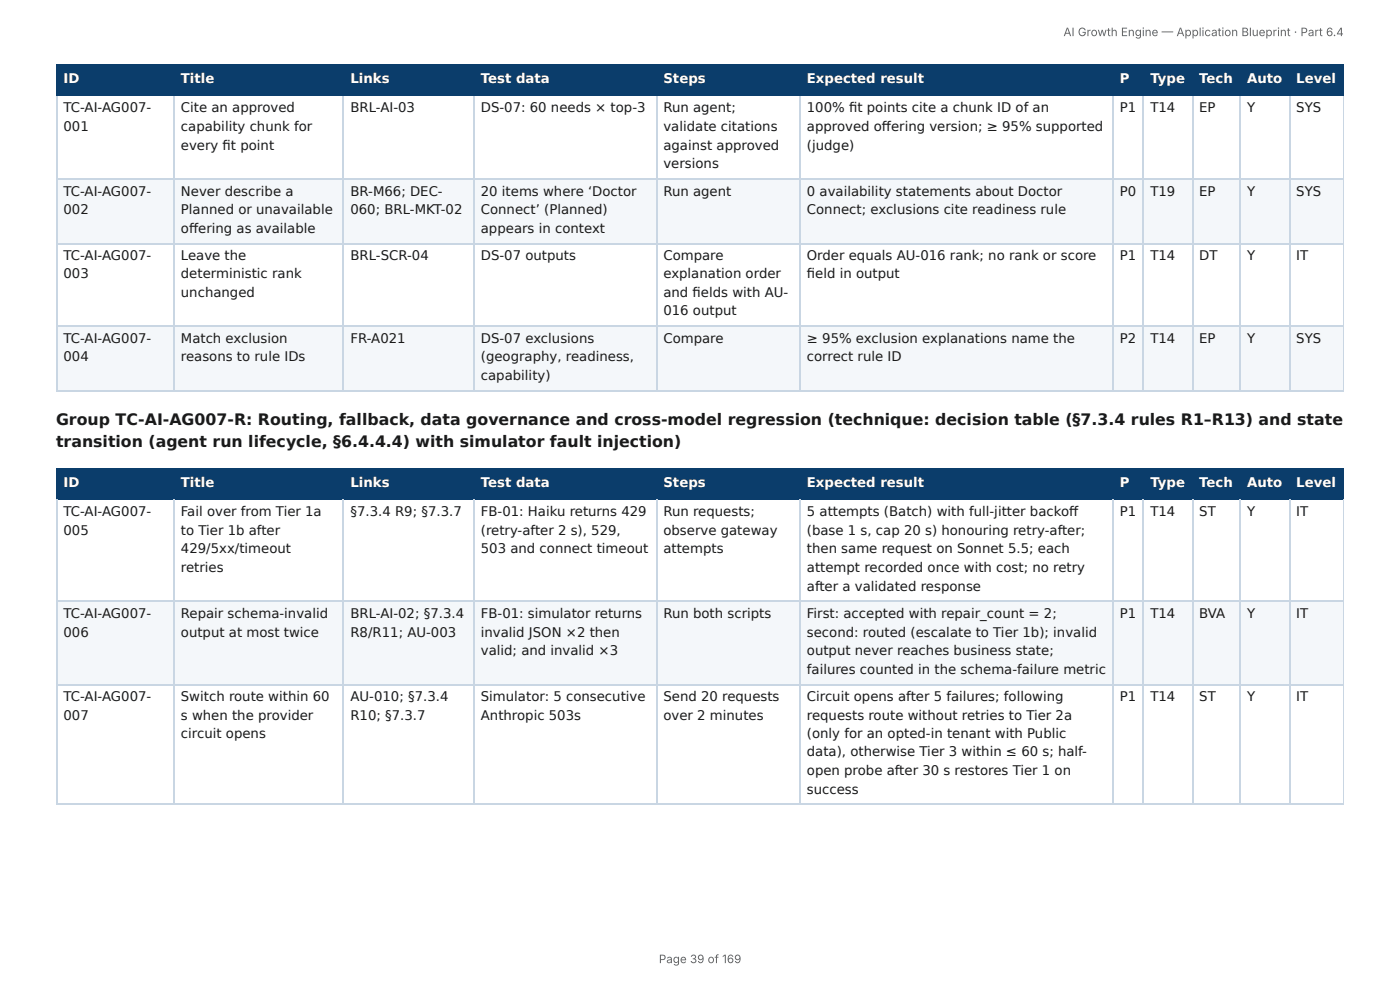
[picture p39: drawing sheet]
<svg xmlns="http://www.w3.org/2000/svg" width="297mm" height="210mm" viewBox="0 0 297 210" stroke-linecap="round" stroke-linejoin="round" font-family="sans-serif">
<defs><g id="words">
<g font-size="3.3" fill="#1a1a1a">
<text x="11.9" y="90.2">Group TC-AI-AG007-R: Routing, fallback, data governance and cross-model regression (technique: decision table (§7.3.4 rules R1–R13) and state</text>
<text x="11.9" y="95">transition (agent run lifecycle, §6.4.4.4) with simulator fault injection)</text>
</g>
<g font-size="2.8" fill="#fff">
<text x="13.5" y="17.7">ID</text>
<text x="38.4" y="17.7">Title</text>
<text x="74.4" y="17.7">Links</text>
<text x="102.1" y="17.7">Test data</text>
<text x="140.9" y="17.7">Steps</text>
<text x="171.4" y="17.7">Expected result</text>
<text x="237.9" y="17.7">P</text>
<text x="244.3" y="17.7">Type</text>
<text x="254.7" y="17.7">Tech</text>
<text x="264.9" y="17.7">Auto</text>
<text x="275.3" y="17.7">Level</text>
<text x="13.5" y="103.5">ID</text>
<text x="38.4" y="103.5">Title</text>
<text x="74.4" y="103.5">Links</text>
<text x="102.1" y="103.5">Test data</text>
<text x="140.9" y="103.5">Steps</text>
<text x="171.4" y="103.5">Expected result</text>
<text x="237.9" y="103.5">P</text>
<text x="244.3" y="103.5">Type</text>
<text x="254.7" y="103.5">Tech</text>
<text x="264.9" y="103.5">Auto</text>
<text x="275.3" y="103.5">Level</text>
</g>
<g font-size="2.8" fill="#1a1a1a">
<text x="13.5" y="23.8">TC-AI-AG007-</text>
<text x="38.4" y="23.8">Cite an approved</text>
<text x="74.4" y="23.8">BRL-AI-03</text>
<text x="102.1" y="23.8">DS-07: 60 needs × top-3</text>
<text x="140.9" y="23.8">Run agent;</text>
<text x="171.4" y="23.8">100% fi t points cite a chunk ID of an</text>
<text x="237.9" y="23.8">P1</text>
<text x="244.3" y="23.8">T14</text>
<text x="254.7" y="23.8">EP</text>
<text x="264.9" y="23.8">Y</text>
<text x="275.3" y="23.8">SYS</text>
<text x="13.5" y="27.8">001</text>
<text x="38.4" y="27.8">capability chunk for</text>
<text x="140.9" y="27.8">validate citations</text>
<text x="171.4" y="27.8">approved off ering version; ≥ 95% supported</text>
<text x="38.4" y="31.8">every fi t point</text>
<text x="140.9" y="31.8">against approved</text>
<text x="140.9" y="35.7">versions</text>
<text x="171.4" y="31.8">(judge)</text>
<text x="13.5" y="41.5">TC-AI-AG007-</text>
<text x="38.4" y="41.5">Never describe a</text>
<text x="74.4" y="41.5">BR-M66; DEC-</text>
<text x="102.1" y="41.5">20 items where ‘Doctor</text>
<text x="140.9" y="41.5">Run agent</text>
<text x="171.4" y="41.5">0 availability statements about Doctor</text>
<text x="237.9" y="41.5">P0</text>
<text x="244.3" y="41.5">T19</text>
<text x="254.7" y="41.5">EP</text>
<text x="264.9" y="41.5">Y</text>
<text x="275.3" y="41.5">SYS</text>
<text x="13.5" y="45.5">002</text>
<text x="38.4" y="45.5">Planned or unavailable</text>
<text x="74.4" y="45.5">060; BRL-MKT-02</text>
<text x="102.1" y="45.5">Connect’ (Planned)</text>
<text x="171.4" y="45.5">Connect; exclusions cite readiness rule</text>
<text x="38.4" y="49.5">off ering as available</text>
<text x="102.1" y="49.5">appears in context</text>
<text x="13.5" y="55.3">TC-AI-AG007-</text>
<text x="13.5" y="59">003</text>
<text x="38.4" y="55.3">Leave the</text>
<text x="38.4" y="59">deterministic rank</text>
<text x="74.4" y="55.3">BRL-SCR-04</text>
<text x="102.1" y="55.3">DS-07 outputs</text>
<text x="140.9" y="55.3">Compare</text>
<text x="140.9" y="59">explanation order</text>
<text x="171.4" y="55.3">Order equals AU-016 rank; no rank or score</text>
<text x="171.4" y="59">fi eld in output</text>
<text x="237.9" y="55.3">P1</text>
<text x="244.3" y="55.3">T14</text>
<text x="254.7" y="55.3">DT</text>
<text x="264.9" y="55.3">Y</text>
<text x="275.3" y="55.3">IT</text>
<text x="38.4" y="63">unchanged</text>
<text x="140.9" y="63">and fi elds with AU-</text>
<text x="140.9" y="66.9">016 output</text>
<text x="13.5" y="72.8">TC-AI-AG007-</text>
<text x="13.5" y="76.7">004</text>
<text x="38.4" y="72.8">Match exclusion</text>
<text x="38.4" y="76.7">reasons to rule IDs</text>
<text x="74.4" y="72.8">FR-A021</text>
<text x="102.1" y="72.8">DS-07 exclusions</text>
<text x="102.1" y="76.7">(geography, readiness,</text>
<text x="140.9" y="72.8">Compare</text>
<text x="171.4" y="72.8">≥ 95% exclusion explanations name the</text>
<text x="171.4" y="76.7">correct rule ID</text>
<text x="237.9" y="72.8">P2</text>
<text x="244.3" y="72.8">T14</text>
<text x="254.7" y="72.8">EP</text>
<text x="264.9" y="72.8">Y</text>
<text x="275.3" y="72.8">SYS</text>
<text x="102.1" y="80.7">capability)</text>
<text x="13.5" y="109.5">TC-AI-AG007-</text>
<text x="13.5" y="113.5">005</text>
<text x="38.4" y="109.5">Fail over from Tier 1a</text>
<text x="38.4" y="113.5">to Tier 1b after</text>
<text x="74.4" y="109.5">§7.3.4 R9; §7.3.7</text>
<text x="102.1" y="109.5">FB-01: Haiku returns 429</text>
<text x="102.1" y="113.5">(retry-after 2 s), 529,</text>
<text x="140.9" y="109.5">Run requests;</text>
<text x="140.9" y="113.5">observe gateway</text>
<text x="171.4" y="109.5">5 attempts (Batch) with full-jitter backoff</text>
<text x="171.4" y="113.5">(base 1 s, cap 20 s) honouring retry-after;</text>
<text x="237.9" y="109.5">P1</text>
<text x="244.3" y="109.5">T14</text>
<text x="254.7" y="109.5">ST</text>
<text x="264.9" y="109.5">Y</text>
<text x="275.3" y="109.5">IT</text>
<text x="38.4" y="117.5">429/5xx/timeout</text>
<text x="102.1" y="117.5">503 and connect timeout</text>
<text x="140.9" y="117.5">attempts</text>
<text x="171.4" y="117.5">then same request on Sonnet 5.5; each</text>
<text x="38.4" y="121.4">retries</text>
<text x="171.4" y="121.4">attempt recorded once with cost; no retry</text>
<text x="171.4" y="125.4">after a validated response</text>
<text x="13.5" y="131.2">TC-AI-AG007-</text>
<text x="38.4" y="131.2">Repair schema-invalid</text>
<text x="74.4" y="131.2">BRL-AI-02; §7.3.4</text>
<text x="102.1" y="131.2">FB-01: simulator returns</text>
<text x="140.9" y="131.2">Run both scripts</text>
<text x="171.4" y="131.2">First: accepted with repair_count = 2;</text>
<text x="237.9" y="131.2">P1</text>
<text x="244.3" y="131.2">T14</text>
<text x="254.7" y="131.2">BVA</text>
<text x="264.9" y="131.2">Y</text>
<text x="275.3" y="131.2">IT</text>
<text x="13.5" y="135.2">006</text>
<text x="38.4" y="135.2">output at most twice</text>
<text x="74.4" y="135.2">R8/R11; AU-003</text>
<text x="102.1" y="135.2">invalid JSON ×2 then</text>
<text x="171.4" y="135.2">second: routed (escalate to Tier 1b); invalid</text>
<text x="102.1" y="139.2">valid; and invalid ×3</text>
<text x="171.4" y="139.2">output never reaches business state;</text>
<text x="171.4" y="143.1">failures counted in the schema-failure metric</text>
<text x="13.5" y="149">TC-AI-AG007-</text>
<text x="38.4" y="149">Switch route within 60</text>
<text x="74.4" y="149">AU-010; §7.3.4</text>
<text x="102.1" y="149">Simulator: 5 consecutive</text>
<text x="140.9" y="149">Send 20 requests</text>
<text x="171.4" y="149">Circuit opens after 5 failures; following</text>
<text x="237.9" y="149">P1</text>
<text x="244.3" y="149">T14</text>
<text x="254.7" y="149">ST</text>
<text x="264.9" y="149">Y</text>
<text x="275.3" y="149">IT</text>
<text x="13.5" y="152.9">007</text>
<text x="38.4" y="152.9">s when the provider</text>
<text x="74.4" y="152.9">R10; §7.3.7</text>
<text x="102.1" y="152.9">Anthropic 503s</text>
<text x="140.9" y="152.9">over 2 minutes</text>
<text x="171.4" y="152.9">requests route without retries to Tier 2a</text>
<text x="38.4" y="156.6">circuit opens</text>
<text x="171.4" y="156.6">(only for an opted-in tenant with Public</text>
<text x="171.4" y="160.6">data), otherwise Tier 3 within ≤ 60 s; half-</text>
<text x="171.4" y="164.6">open probe after 30 s restores Tier 1 on</text>
<text x="171.4" y="168.5">success</text>
</g>
<g font-size="2.5" fill="#666">
<text x="225.9" y="7.7">AI Growth Engine — Application Blueprint · Part 6.4</text>
<text x="139.9" y="204.5">Page 39 of 169</text>
</g>
</g></defs>
<g fill="#0b3d6b">
<path d="M12.2 14h24.8v6.1h-24.8z"/>
<path d="M37 14h36v6.1h-36z"/>
<path d="M73 14h27.8v6.1h-27.8z"/>
<path d="M100.8 14h38.6v6.1h-38.6z"/>
<path d="M139.4 14h30.5v6.1h-30.5z"/>
<path d="M169.9 14h66.4v6.1h-66.4z"/>
<path d="M236.3 14h6.6v6.1h-6.6z"/>
<path d="M242.9 14h10.3v6.1h-10.3z"/>
<path d="M253.2 14h10.3v6.1h-10.3z"/>
<path d="M263.5 14h10.3v6.1h-10.3z"/>
<path d="M273.8 14h11.6v6.1h-11.6z"/>
</g>
<g fill="#f4f7fa">
<path d="M12.2 37.8h24.8v13.8h-24.8z"/>
<path d="M37 37.8h36v13.8h-36z"/>
<path d="M73 37.8h27.8v13.8h-27.8z"/>
<path d="M100.8 37.8h38.6v13.8h-38.6z"/>
<path d="M139.4 37.8h30.5v13.8h-30.5z"/>
<path d="M169.9 37.8h66.4v13.8h-66.4z"/>
<path d="M236.3 37.8h6.6v13.8h-6.6z"/>
<path d="M242.9 37.8h10.3v13.8h-10.3z"/>
<path d="M253.2 37.8h10.3v13.8h-10.3z"/>
<path d="M263.5 37.8h10.3v13.8h-10.3z"/>
<path d="M273.8 37.8h11.6v13.8h-11.6z"/>
<path d="M12.2 69.3h24.8v13.8h-24.8z"/>
<path d="M37 69.3h36v13.8h-36z"/>
<path d="M73 69.3h27.8v13.8h-27.8z"/>
<path d="M100.8 69.3h38.6v13.8h-38.6z"/>
<path d="M139.4 69.3h30.5v13.8h-30.5z"/>
<path d="M169.9 69.3h66.4v13.8h-66.4z"/>
<path d="M236.3 69.3h6.6v13.8h-6.6z"/>
<path d="M242.9 69.3h10.3v13.8h-10.3z"/>
<path d="M253.2 69.3h10.3v13.8h-10.3z"/>
<path d="M263.5 69.3h10.3v13.8h-10.3z"/>
<path d="M273.8 69.3h11.6v13.8h-11.6z"/>
</g>
<g fill="none" stroke="#0b3d6b" stroke-width=".26">
<path d="M11.9 13.9h273.5M12 13.8v6.6M36.9 13.8v6.6M72.9 13.8v6.6M100.7 13.8v6.6M139.6 13.8v6.6M170 13.8v6.6M236.4 13.8v6.6M242.8 13.8v6.6M253.3 13.8v6.6M263.4 13.8v6.6M274 13.8v6.6"/>
<path d="M11.9 20.2h273.5"/>
</g>
<path d="M285.3 13.8v6.6" fill="none" stroke="#0b3d6b" stroke-width=".21"/>
<g fill="none" stroke="#c9d6e3" stroke-width=".26">
<path d="M11.9 38h273.5M12 20.4v62.7M36.9 20.4v62.7M72.9 20.4v62.7M100.7 20.4v62.7M139.6 20.4v62.7M170 20.4v62.7M236.4 20.4v62.7M242.8 20.4v62.7M253.3 20.4v62.7M263.4 20.4v62.7M274 20.4v62.7"/>
<path d="M11.9 51.7h273.5M11.9 69.2h273.5M11.9 82.9h273.5"/>
</g>
<path d="M285.3 20.4v62.7" fill="none" stroke="#c9d6e3" stroke-width=".21"/>
<g fill="#0b3d6b">
<path d="M12.2 99.7h24.8v6.4h-24.8z"/>
<path d="M37 99.7h36v6.4h-36z"/>
<path d="M73 99.7h27.8v6.4h-27.8z"/>
<path d="M100.8 99.7h38.6v6.4h-38.6z"/>
<path d="M139.4 99.7h30.5v6.4h-30.5z"/>
<path d="M169.9 99.7h66.4v6.4h-66.4z"/>
<path d="M236.3 99.7h6.6v6.4h-6.6z"/>
<path d="M242.9 99.7h10.3v6.4h-10.3z"/>
<path d="M253.2 99.7h10.3v6.4h-10.3z"/>
<path d="M263.5 99.7h10.3v6.4h-10.3z"/>
<path d="M273.8 99.7h11.6v6.4h-11.6z"/>
</g>
<g fill="#f4f7fa">
<path d="M12.2 127.5h24.8v17.8h-24.8z"/>
<path d="M37 127.5h36v17.8h-36z"/>
<path d="M73 127.5h27.8v17.8h-27.8z"/>
<path d="M100.8 127.5h38.6v17.8h-38.6z"/>
<path d="M139.4 127.5h30.5v17.8h-30.5z"/>
<path d="M169.9 127.5h66.4v17.8h-66.4z"/>
<path d="M236.3 127.5h6.6v17.8h-6.6z"/>
<path d="M242.9 127.5h10.3v17.8h-10.3z"/>
<path d="M253.2 127.5h10.3v17.8h-10.3z"/>
<path d="M263.5 127.5h10.3v17.8h-10.3z"/>
<path d="M273.8 127.5h11.6v17.8h-11.6z"/>
</g>
<g fill="none" stroke="#0b3d6b" stroke-width=".26">
<path d="M11.9 99.6h273.5M12 99.5v6.6M36.9 99.5v6.6M72.9 99.5v6.6M100.7 99.5v6.6M139.6 99.5v6.6M170 99.5v6.6M236.4 99.5v6.6M242.8 99.5v6.6M253.3 99.5v6.6M263.4 99.5v6.6M274 99.5v6.6"/>
<path d="M11.9 106h273.5"/>
</g>
<path d="M285.3 99.5v6.6" fill="none" stroke="#0b3d6b" stroke-width=".21"/>
<g fill="none" stroke="#c9d6e3" stroke-width=".26">
<path d="M12 106.1v64.8M36.9 106.1v64.8M72.9 106.1v64.8M100.7 106.1v64.8M139.6 106.1v64.8M170 106.1v64.8M236.4 106.1v64.8M242.8 106.1v64.8M253.3 106.1v64.8M263.4 106.1v64.8M274 106.1v64.8M11.9 127.7h273.5"/>
<path d="M11.9 145.4h273.5M11.9 170.8h273.5"/>
</g>
<path d="M285.3 106.1v64.8" fill="none" stroke="#c9d6e3" stroke-width=".21"/>
<use href="#words"/>
</svg>
